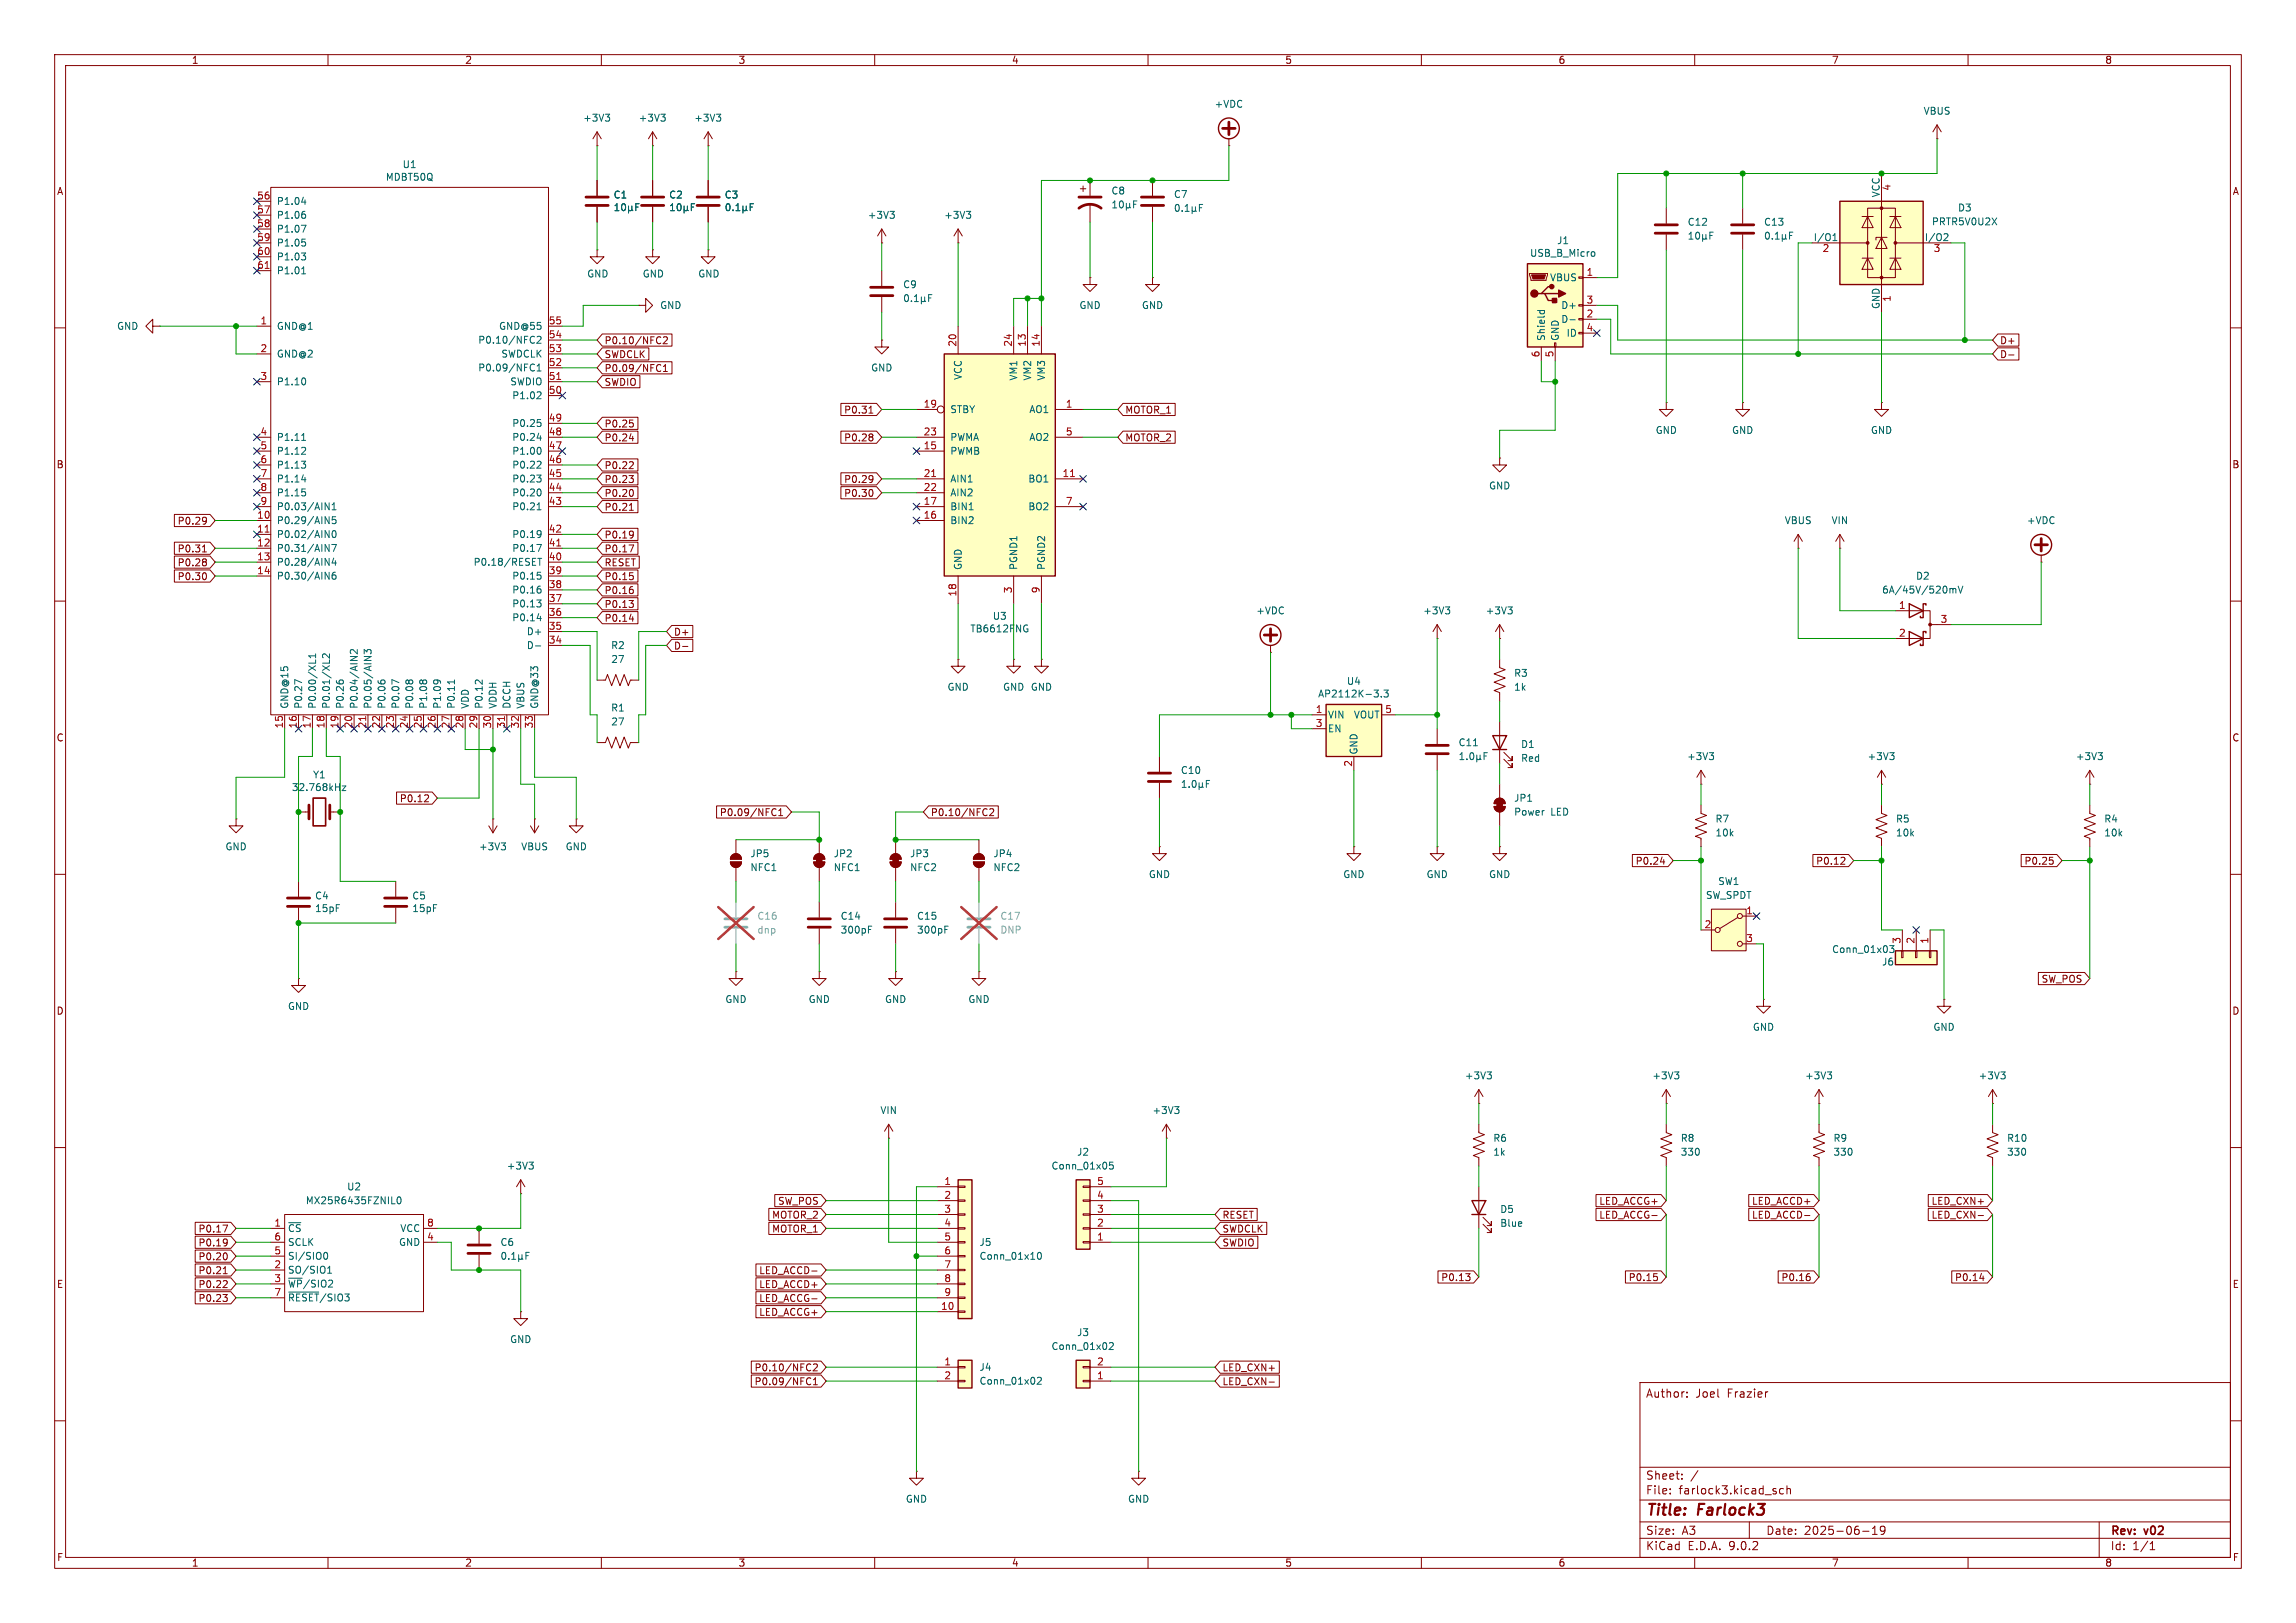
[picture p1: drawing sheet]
<svg xmlns="http://www.w3.org/2000/svg" width="420mm" height="297mm" viewBox="0 0 420 297" stroke-linecap="round" stroke-linejoin="round" font-family="sans-serif">
<defs><g id="words">
<g font-size="2.8" fill="#840000">
<text x="301" y="277.9">Title:</text>
<text x="310.6" y="277.9">Farlock3</text>
</g>
<g font-size="2.1" fill="#840000">
<text x="301" y="256">Author:</text>
<text x="310.1" y="256">Joel</text>
<text x="316" y="256">Frazier</text>
<text x="301" y="273.7">File:</text>
<text x="301" y="271">Sheet:</text>
<text x="307.1" y="273.7">farlock3.kicad_sch</text>
<text x="301" y="281.1">Size:</text>
<text x="307.6" y="281.1">A3</text>
<text x="323" y="281.1">Date:</text>
<text x="330" y="281.1">2025-06-19</text>
<text x="386" y="281.3">Rev:</text>
<text x="392.4" y="281.3">v02</text>
<text x="301" y="283.9">KiCad</text>
<text x="308.7" y="283.9">E.D.A.</text>
<text x="316.3" y="283.9">9.0.2</text>
<text x="386" y="283.9">Id:</text>
<text x="390.1" y="283.9">1/1</text>
</g>
<g font-size="1.8" fill="#840000">
<text x="35" y="11.9">1</text>
<text x="85" y="11.9">2</text>
<text x="135" y="11.9">3</text>
<text x="185" y="11.9">4</text>
<text x="235" y="11.9">5</text>
<text x="285" y="11.9">6</text>
<text x="335" y="11.9">7</text>
<text x="385" y="11.9">8</text>
<text x="10.3" y="35.9">A</text>
<text x="408.3" y="35.9">A</text>
<text x="110.5" y="65.7">SWDCLK</text>
<text x="110.5" y="63.2">P0.10/NFC2</text>
<text x="365.8" y="65.7">D-</text>
<text x="365.8" y="63.2">D+</text>
<text x="110.5" y="68.3">P0.09/NFC1</text>
<text x="110.5" y="70.8">SWDIO</text>
<text x="154.3" y="75.9">P0.31</text>
<text x="205.7" y="75.9">MOTOR_1</text>
<text x="110.5" y="81">P0.24</text>
<text x="110.5" y="78.4">P0.25</text>
<text x="154.3" y="81">P0.28</text>
<text x="205.7" y="81">MOTOR_2</text>
<text x="10.3" y="85.9">B</text>
<text x="110.5" y="88.6">P0.23</text>
<text x="110.5" y="86">P0.22</text>
<text x="154.3" y="88.6">P0.29</text>
<text x="408.2" y="85.9">B</text>
<text x="110.5" y="93.7">P0.21</text>
<text x="110.5" y="91.1">P0.20</text>
<text x="154.3" y="91.1">P0.30</text>
<text x="32.4" y="96.2">P0.29</text>
<text x="32.4" y="101.3">P0.31</text>
<text x="110.5" y="101.3">P0.17</text>
<text x="110.5" y="98.7">P0.19</text>
<text x="32.4" y="106.4">P0.30</text>
<text x="32.4" y="103.8">P0.28</text>
<text x="110.5" y="103.8">RESET</text>
<text x="110.5" y="106.4">P0.15</text>
<text x="110.5" y="108.9">P0.16</text>
<text x="110.5" y="114">P0.14</text>
<text x="110.5" y="111.4">P0.13</text>
<text x="123.2" y="119.1">D-</text>
<text x="123.2" y="116.5">D+</text>
<text x="10.3" y="135.9">C</text>
<text x="408.2" y="135.9">C</text>
<text x="73" y="147">P0.12</text>
<text x="131.6" y="149.5">P0.09/NFC1</text>
<text x="170.2" y="149.5">P0.10/NFC2</text>
<text x="299.1" y="158.4">P0.24</text>
<text x="332.1" y="158.4">P0.12</text>
<text x="370.2" y="158.4">P0.25</text>
<text x="10.3" y="185.9">D</text>
<text x="373.4" y="180">SW_POS</text>
<text x="408.2" y="185.9">D</text>
<text x="142.2" y="220.7">SW_POS</text>
<text x="292.4" y="220.7">LED_ACCG+</text>
<text x="320.4" y="220.7">LED_ACCD+</text>
<text x="353.2" y="220.7">LED_CXN+</text>
<text x="36.2" y="225.7">P0.17</text>
<text x="141.1" y="225.7">MOTOR_1</text>
<text x="141.1" y="223.2">MOTOR_2</text>
<text x="223.5" y="223.2">RESET</text>
<text x="223.5" y="225.7">SWDCLK</text>
<text x="292.4" y="223.2">LED_ACCG-</text>
<text x="320.4" y="223.2">LED_ACCD-</text>
<text x="353.2" y="223.2">LED_CXN-</text>
<text x="36.2" y="228.3">P0.19</text>
<text x="36.2" y="230.8">P0.20</text>
<text x="36.2" y="233.4">P0.21</text>
<text x="138.8" y="233.4">LED_ACCD-</text>
<text x="223.5" y="228.3">SWDIO</text>
<text x="10.3" y="235.9">E</text>
<text x="36.2" y="238.4">P0.23</text>
<text x="36.2" y="235.9">P0.22</text>
<text x="138.8" y="235.9">LED_ACCD+</text>
<text x="138.8" y="238.4">LED_ACCG-</text>
<text x="263.5" y="234.6">P0.13</text>
<text x="297.8" y="234.6">P0.15</text>
<text x="325.8" y="234.6">P0.16</text>
<text x="357.5" y="234.6">P0.14</text>
<text x="408.3" y="235.9">E</text>
<text x="138.8" y="241">LED_ACCG+</text>
<text x="137.9" y="251.1">P0.10/NFC2</text>
<text x="223.5" y="251.1">LED_CXN+</text>
<text x="137.9" y="253.7">P0.09/NFC1</text>
<text x="223.5" y="253.7">LED_CXN-</text>
<text x="10.3" y="285.9">F</text>
<text x="35" y="286.9">1</text>
<text x="85" y="286.9">2</text>
<text x="135" y="286.9">3</text>
<text x="185" y="286.9">4</text>
<text x="235" y="286.9">5</text>
<text x="285" y="286.9">6</text>
<text x="335" y="286.9">7</text>
<text x="385" y="286.9">8</text>
<text x="408.3" y="285.9">F</text>
</g>
<g font-size="1.8" fill="#006464">
<text x="106.6" y="22.5">+3V3</text>
<text x="116.7" y="22.5">+3V3</text>
<text x="126.9" y="22.5">+3V3</text>
<text x="222.1" y="19.9">+VDC</text>
<text x="351.8" y="21.2">VBUS</text>
<text x="70.5" y="33.3">MDBT50Q</text>
<text x="73.6" y="31">U1</text>
<text x="203.2" y="35.8">C8</text>
<text x="50.5" y="37.7">P1.04</text>
<text x="50.5" y="40.2">P1.06</text>
<text x="112.2" y="36.5">C1</text>
<text x="122.3" y="36.5">C2</text>
<text x="132.5" y="36.5">C3</text>
<text x="158.6" y="40.2">+3V3</text>
<text x="172.6" y="40.2">+3V3</text>
<text x="214.6" y="36.4">C7</text>
<text x="308.6" y="41.5">C12</text>
<text x="322.6" y="41.5">C13</text>
<text x="343.9" y="36.2" transform="rotate(-90 343.9 36.2)">VCC</text>
<text x="353.3" y="41.4">PRTR5V0U2X</text>
<text x="358.1" y="38.9">D3</text>
<text x="50.5" y="42.8">P1.07</text>
<text x="50.5" y="45.3">P1.05</text>
<text x="50.5" y="47.9">P1.03</text>
<text x="279.8" y="47.2">USB_B_Micro</text>
<text x="284.7" y="44.9">J1</text>
<text x="352" y="44.2">I/O2</text>
<text x="50.5" y="50.4">P1.01</text>
<text x="107.3" y="51">GND</text>
<text x="117.5" y="51">GND</text>
<text x="127.6" y="51">GND</text>
<text x="165.1" y="52.9">C9</text>
<text x="283.4" y="51.7">VBUS</text>
<text x="120.7" y="56.7">GND</text>
<text x="197.4" y="56.7">GND</text>
<text x="208.8" y="56.7">GND</text>
<text x="285.5" y="56.7">D+</text>
<text x="285.5" y="59.3">D-</text>
<text x="343.9" y="56.6" transform="rotate(-90 343.9 56.6)">GND</text>
<text x="21.3" y="60.6">GND</text>
<text x="50.5" y="60.6">GND@1</text>
<text x="50.5" y="65.6">GND@2</text>
<text x="87.4" y="63.1">P0.10/NFC2</text>
<text x="91.2" y="60.6">GND@55</text>
<text x="91.6" y="65.6">SWDCLK</text>
<text x="282.8" y="62.5" transform="rotate(-90 282.8 62.5)">Shield</text>
<text x="285.3" y="62.5" transform="rotate(-90 285.3 62.5)">GND</text>
<text x="286.5" y="61.8">ID</text>
<text x="50.5" y="70.7">P1.10</text>
<text x="87.4" y="68.2">P0.09/NFC1</text>
<text x="93.2" y="70.7">SWDIO</text>
<text x="159.3" y="68.2">GND</text>
<text x="176.1" y="69.6" transform="rotate(-90 176.1 69.6)">VCC</text>
<text x="186.3" y="69.7" transform="rotate(-90 186.3 69.7)">VM1</text>
<text x="188.8" y="69.7" transform="rotate(-90 188.8 69.7)">VM2</text>
<text x="191.4" y="69.7" transform="rotate(-90 191.4 69.7)">VM3</text>
<text x="93.6" y="73.3">P1.02</text>
<text x="173.7" y="75.8">STBY</text>
<text x="188.2" y="75.8">AO1</text>
<text x="50.5" y="80.9">P1.11</text>
<text x="50.5" y="83.4">P1.12</text>
<text x="93.6" y="78.3">P0.25</text>
<text x="93.6" y="80.9">P0.24</text>
<text x="93.6" y="83.4">P1.00</text>
<text x="173.7" y="80.9">PWMA</text>
<text x="173.7" y="83.4">PWMB</text>
<text x="188.2" y="80.9">AO2</text>
<text x="302.8" y="79.6">GND</text>
<text x="316.7" y="79.6">GND</text>
<text x="342.1" y="79.6">GND</text>
<text x="50.5" y="86">P1.13</text>
<text x="50.5" y="88.5">P1.14</text>
<text x="93.6" y="86">P0.22</text>
<text x="93.6" y="88.5">P0.23</text>
<text x="173.7" y="88.5">AIN1</text>
<text x="188" y="88.5">BO1</text>
<text x="272.3" y="89.8">GND</text>
<text x="50.5" y="91">P1.15</text>
<text x="50.5" y="93.6">P0.03/AIN1</text>
<text x="93.6" y="91">P0.20</text>
<text x="93.6" y="93.6">P0.21</text>
<text x="173.7" y="91">AIN2</text>
<text x="173.7" y="93.6">BIN1</text>
<text x="188" y="93.6">BO2</text>
<text x="50.5" y="96.1">P0.29/AIN5</text>
<text x="50.5" y="98.7">P0.02/AIN0</text>
<text x="50.5" y="101.2">P0.31/AIN7</text>
<text x="93.6" y="98.7">P0.19</text>
<text x="93.6" y="101.2">P0.17</text>
<text x="173.7" y="96.1">BIN2</text>
<text x="326.4" y="96.1">VBUS</text>
<text x="334.9" y="96.1">VIN</text>
<text x="370.7" y="96.1">+VDC</text>
<text x="50.5" y="103.7">P0.28/AIN4</text>
<text x="50.5" y="106.3">P0.30/AIN6</text>
<text x="86.5" y="103.7">P0.18/RESET</text>
<text x="93.6" y="106.3">P0.15</text>
<text x="176.1" y="104.4" transform="rotate(-90 176.1 104.4)">GND</text>
<text x="186.3" y="104.4" transform="rotate(-90 186.3 104.4)">PGND1</text>
<text x="191.4" y="104.4" transform="rotate(-90 191.4 104.4)">PGND2</text>
<text x="350.4" y="106.3">D2</text>
<text x="93.6" y="108.8">P0.16</text>
<text x="93.6" y="111.4">P0.13</text>
<text x="93.6" y="113.9">P0.14</text>
<text x="181.5" y="113.6">U3</text>
<text x="229.7" y="112.6">+VDC</text>
<text x="260.2" y="112.6">+3V3</text>
<text x="271.7" y="112.6">+3V3</text>
<text x="344.2" y="108.8">6A/45V/520mV</text>
<text x="96.3" y="116.4">D+</text>
<text x="96.3" y="119">D-</text>
<text x="111.7" y="119">R2</text>
<text x="177.4" y="115.9">TB6612FNG</text>
<text x="111.7" y="121.5">27</text>
<text x="246.3" y="125.5">U4</text>
<text x="276.9" y="124.1">R3</text>
<text x="52.9" y="129.8" transform="rotate(-90 52.9 129.8)">GND@15</text>
<text x="55.5" y="129.8" transform="rotate(-90 55.5 129.8)">P0.27</text>
<text x="58" y="129.8" transform="rotate(-90 58 129.8)">P0.00/XL1</text>
<text x="60.6" y="129.8" transform="rotate(-90 60.6 129.8)">P0.01/XL2</text>
<text x="63.1" y="129.8" transform="rotate(-90 63.1 129.8)">P0.26</text>
<text x="65.6" y="129.8" transform="rotate(-90 65.6 129.8)">P0.04/AIN2</text>
<text x="68.2" y="129.8" transform="rotate(-90 68.2 129.8)">P0.05/AIN3</text>
<text x="70.7" y="129.8" transform="rotate(-90 70.7 129.8)">P0.06</text>
<text x="73.3" y="129.8" transform="rotate(-90 73.3 129.8)">P0.07</text>
<text x="75.8" y="129.8" transform="rotate(-90 75.8 129.8)">P0.08</text>
<text x="78.3" y="129.8" transform="rotate(-90 78.3 129.8)">P1.08</text>
<text x="80.9" y="129.8" transform="rotate(-90 80.9 129.8)">P1.09</text>
<text x="83.4" y="129.8" transform="rotate(-90 83.4 129.8)">P0.11</text>
<text x="86" y="129.8" transform="rotate(-90 86 129.8)">VDD</text>
<text x="88.5" y="129.8" transform="rotate(-90 88.5 129.8)">P0.12</text>
<text x="91" y="129.8" transform="rotate(-90 91 129.8)">VDDH</text>
<text x="93.6" y="129.8" transform="rotate(-90 93.6 129.8)">DCCH</text>
<text x="96.1" y="129.8" transform="rotate(-90 96.1 129.8)">VBUS</text>
<text x="98.7" y="129.8" transform="rotate(-90 98.7 129.8)">GND@33</text>
<text x="111.7" y="130.4">R1</text>
<text x="173.2" y="126.6">GND</text>
<text x="183.4" y="126.6">GND GND</text>
<text x="241" y="127.8">AP2112K-3.3</text>
<text x="242.8" y="131.7">VIN</text>
<text x="247.6" y="131.7">VOUT</text>
<text x="276.9" y="126.6">1k</text>
<text x="111.7" y="132.9">27</text>
<text x="242.8" y="134.2">EN</text>
<text x="266.7" y="136.8">C11</text>
<text x="278.1" y="137.1">D1</text>
<text x="57.2" y="142.6">Y1</text>
<text x="215.9" y="141.8">C10</text>
<text x="248.5" y="138.2" transform="rotate(-90 248.5 138.2)">GND</text>
<text x="278.1" y="139.6">Red</text>
<text x="308.5" y="139.3">+3V3</text>
<text x="341.5" y="139.3">+3V3</text>
<text x="379.6" y="139.3">+3V3</text>
<text x="53.3" y="145">32.768kHz</text>
<text x="276.9" y="146.9">JP1</text>
<text x="276.9" y="149.5">Power</text>
<text x="283.7" y="149.5">LED</text>
<text x="41.1" y="155.8">GND</text>
<text x="87.5" y="155.8">+3V3</text>
<text x="95.2" y="155.8">VBUS</text>
<text x="103.4" y="155.8">GND</text>
<text x="313.7" y="150.7">R7</text>
<text x="313.7" y="153.3">10k</text>
<text x="346.7" y="150.7">R5</text>
<text x="346.7" y="153.3">10k</text>
<text x="384.8" y="150.7">R4</text>
<text x="384.8" y="153.3">10k</text>
<text x="137.2" y="157.1">JP5</text>
<text x="137.2" y="159.6">NFC1</text>
<text x="152.4" y="157.1">JP2</text>
<text x="152.4" y="159.6">NFC1</text>
<text x="166.4" y="157.1">JP3</text>
<text x="166.4" y="159.6">NFC2</text>
<text x="181.6" y="157.1">JP4</text>
<text x="181.6" y="159.6">NFC2</text>
<text x="210.1" y="160.9">GND</text>
<text x="245.6" y="160.9">GND</text>
<text x="260.9" y="160.9">GND</text>
<text x="272.3" y="160.9">GND</text>
<text x="57.5" y="164.8">C4</text>
<text x="57.5" y="167.1">15pF</text>
<text x="75.3" y="164.8">C5</text>
<text x="75.3" y="167.1">15pF</text>
<text x="312" y="164.7">SW_SPDT</text>
<text x="314.2" y="162.2">SW1</text>
<text x="153.7" y="171">300pF</text>
<text x="153.7" y="168.5">C14</text>
<text x="167.6" y="171">300pF</text>
<text x="167.6" y="168.5">C15</text>
<text x="335" y="174.6">Conn_01x03</text>
<text x="344.2" y="176.9">J6</text>
<text x="52.6" y="185">GND</text>
<text x="132.6" y="183.7">GND</text>
<text x="147.8" y="183.7">GND</text>
<text x="161.8" y="183.7">GND</text>
<text x="177" y="183.7">GND</text>
<text x="320.5" y="188.8">GND</text>
<text x="353.6" y="188.8">GND</text>
<text x="267.9" y="197.7">+3V3</text>
<text x="302.2" y="197.7">+3V3</text>
<text x="330.1" y="197.7">+3V3</text>
<text x="361.8" y="197.7">+3V3</text>
<text x="160.9" y="204.1">VIN</text>
<text x="210.7" y="204.1">+3V3</text>
<text x="273.1" y="209.1">R6</text>
<text x="307.3" y="209.1">R8</text>
<text x="335.3" y="209.1">R9</text>
<text x="367" y="209.1">R10</text>
<text x="92.6" y="214.2">+3V3</text>
<text x="192.2" y="214.2">Conn_01x05</text>
<text x="196.9" y="211.7">J2</text>
<text x="273.1" y="211.7">1k</text>
<text x="307.3" y="211.7">330</text>
<text x="335.3" y="211.7">330</text>
<text x="367" y="211.7">330</text>
<text x="55.8" y="220.6">MX25R6435FZNIL0</text>
<text x="63.4" y="218">U2</text>
<text x="52.6" y="225.7">~{CS}</text>
<text x="73.1" y="225.7">VCC</text>
<text x="274.3" y="222.2">D5</text>
<text x="274.3" y="224.7">Blue</text>
<text x="52.6" y="228.2">SCLK</text>
<text x="52.6" y="230.7">SI/SIO0</text>
<text x="52.6" y="233.3">SO/SIO1</text>
<text x="72.9" y="228.2">GND</text>
<text x="91.4" y="228.2">C6</text>
<text x="179.1" y="228.2">J5</text>
<text x="179.1" y="230.7">Conn_01x10</text>
<text x="52.6" y="235.8">~{WP}/SIO2</text>
<text x="52.6" y="238.4">~{RESET}/SIO3</text>
<text x="93.2" y="246">GND</text>
<text x="196.9" y="244.7">J3</text>
<text x="179.1" y="251.1">J4</text>
<text x="192.2" y="247.2">Conn_01x02</text>
<text x="179.1" y="253.6">Conn_01x02</text>
<text x="165.6" y="275.2">GND</text>
<text x="206.2" y="275.2">GND</text>
</g>
<g font-size="1.8" fill="#a90000">
<text x="346.2" y="35" transform="rotate(-90 346.2 35)">4</text>
<text x="46.9" y="36.6">56</text>
<text x="46.9" y="39.1">57</text>
<text x="46.9" y="41.7">58</text>
<text x="46.9" y="44.2">59</text>
<text x="46.9" y="46.7">60</text>
<text x="333.3" y="46.4">2</text>
<text x="353.6" y="46.4">3</text>
<text x="46.9" y="49.3">61</text>
<text x="290.1" y="50.5">1</text>
<text x="47.6" y="59.4">1</text>
<text x="100.3" y="59.4">55</text>
<text x="290.1" y="55.6">3</text>
<text x="290.1" y="58.2">2</text>
<text x="346.2" y="55.3" transform="rotate(-90 346.2 55.3)">1</text>
<text x="47.6" y="64.5">2</text>
<text x="100.3" y="62">54</text>
<text x="100.3" y="64.5">53</text>
<text x="175" y="63.5" transform="rotate(-90 175 63.5)">20</text>
<text x="185.2" y="63.5" transform="rotate(-90 185.2 63.5)">24</text>
<text x="187.7" y="63.5" transform="rotate(-90 187.7 63.5)">13</text>
<text x="190.2" y="63.5" transform="rotate(-90 190.2 63.5)">14</text>
<text x="281.7" y="65.5" transform="rotate(-90 281.7 65.5)">6</text>
<text x="284.2" y="65.5" transform="rotate(-90 284.2 65.5)">5</text>
<text x="290.1" y="60.7">4</text>
<text x="47.6" y="69.6">3</text>
<text x="100.3" y="67.1">52</text>
<text x="100.3" y="69.6">51</text>
<text x="100.3" y="72.1">50</text>
<text x="100.3" y="77.2">49</text>
<text x="168.9" y="74.7">19</text>
<text x="194.9" y="74.7">1</text>
<text x="47.6" y="79.8">4</text>
<text x="47.6" y="82.3">5</text>
<text x="100.3" y="79.8">48</text>
<text x="100.3" y="82.3">47</text>
<text x="168.9" y="79.8">23</text>
<text x="168.9" y="82.3">15</text>
<text x="194.9" y="79.8">5</text>
<text x="47.6" y="84.8">6</text>
<text x="47.6" y="87.4">7</text>
<text x="47.6" y="89.9">8</text>
<text x="100.3" y="84.8">46</text>
<text x="100.3" y="87.4">45</text>
<text x="100.3" y="89.9">44</text>
<text x="168.9" y="87.4">21</text>
<text x="168.9" y="89.9">22</text>
<text x="194.3" y="87.4">11</text>
<text x="46.9" y="95">10</text>
<text x="47.6" y="92.5">9</text>
<text x="100.3" y="92.5">43</text>
<text x="168.9" y="92.5">17</text>
<text x="168.9" y="95">16</text>
<text x="194.9" y="92.5">7</text>
<text x="46.9" y="97.5">11</text>
<text x="46.9" y="100.1">12</text>
<text x="100.3" y="97.5">42</text>
<text x="100.3" y="100.1">41</text>
<text x="46.9" y="102.6">13</text>
<text x="46.9" y="105.2">14</text>
<text x="100.3" y="102.6">40</text>
<text x="100.3" y="105.2">39</text>
<text x="100.3" y="107.7">38</text>
<text x="100.3" y="110.2">37</text>
<text x="100.3" y="112.8">36</text>
<text x="175" y="109.3" transform="rotate(-90 175 109.3)">18</text>
<text x="185.2" y="108.7" transform="rotate(-90 185.2 108.7)">3</text>
<text x="190.2" y="108.7" transform="rotate(-90 190.2 108.7)">9</text>
<text x="347.3" y="111.5">1</text>
<text x="100.3" y="115.3">35</text>
<text x="100.3" y="117.9">34</text>
<text x="347.3" y="116.6">2</text>
<text x="354.9" y="114">3</text>
<text x="240.6" y="130.6">1</text>
<text x="253.3" y="130.6">5</text>
<text x="51.8" y="133.4" transform="rotate(-90 51.8 133.4)">15</text>
<text x="54.4" y="133.4" transform="rotate(-90 54.4 133.4)">16</text>
<text x="56.9" y="133.4" transform="rotate(-90 56.9 133.4)">17</text>
<text x="59.4" y="133.4" transform="rotate(-90 59.4 133.4)">18</text>
<text x="62" y="133.4" transform="rotate(-90 62 133.4)">19</text>
<text x="64.5" y="133.4" transform="rotate(-90 64.5 133.4)">20</text>
<text x="67.1" y="133.4" transform="rotate(-90 67.1 133.4)">21</text>
<text x="69.6" y="133.4" transform="rotate(-90 69.6 133.4)">22</text>
<text x="72.1" y="133.4" transform="rotate(-90 72.1 133.4)">23</text>
<text x="74.7" y="133.4" transform="rotate(-90 74.7 133.4)">24</text>
<text x="77.2" y="133.4" transform="rotate(-90 77.2 133.4)">25</text>
<text x="79.8" y="133.4" transform="rotate(-90 79.8 133.4)">26</text>
<text x="82.3" y="133.4" transform="rotate(-90 82.3 133.4)">27</text>
<text x="84.8" y="133.4" transform="rotate(-90 84.8 133.4)">28</text>
<text x="87.4" y="133.4" transform="rotate(-90 87.4 133.4)">29</text>
<text x="89.9" y="133.4" transform="rotate(-90 89.9 133.4)">30</text>
<text x="92.5" y="133.4" transform="rotate(-90 92.5 133.4)">31</text>
<text x="95" y="133.4" transform="rotate(-90 95 133.4)">32</text>
<text x="97.5" y="133.4" transform="rotate(-90 97.5 133.4)">33</text>
<text x="240.6" y="133.1">3</text>
<text x="247.4" y="140.4" transform="rotate(-90 247.4 140.4)">2</text>
<text x="319.3" y="167.4">1</text>
<text x="311.7" y="169.9">2</text>
<text x="319.3" y="172.5">3</text>
<text x="347.7" y="172.8" transform="rotate(-90 347.7 172.8)">3</text>
<text x="350.3" y="172.8" transform="rotate(-90 350.3 172.8)">2</text>
<text x="352.8" y="172.8" transform="rotate(-90 352.8 172.8)">1</text>
<text x="172.6" y="216.9">1</text>
<text x="172.6" y="219.5">2</text>
<text x="172.6" y="222">3</text>
<text x="200.6" y="222">3</text>
<text x="200.6" y="219.5">4</text>
<text x="200.6" y="216.9">5</text>
<text x="50.1" y="224.5">1</text>
<text x="50.1" y="227.1">6</text>
<text x="78" y="224.5">8</text>
<text x="78" y="227.1">4</text>
<text x="172.6" y="224.5">4</text>
<text x="172.6" y="227.1">5</text>
<text x="200.6" y="227.1">1</text>
<text x="200.6" y="224.5">2</text>
<text x="50.1" y="229.6">5</text>
<text x="50.1" y="232.2">2</text>
<text x="172.6" y="229.6">6</text>
<text x="172.6" y="232.2">7</text>
<text x="50.1" y="234.7">3</text>
<text x="50.1" y="237.2">7</text>
<text x="172" y="239.8">10</text>
<text x="172.6" y="234.7">8</text>
<text x="172.6" y="237.2">9</text>
<text x="172.6" y="249.9">1</text>
<text x="200.6" y="249.9">2</text>
<text x="172.6" y="252.5">2</text>
<text x="200.6" y="252.5">1</text>
</g>
<g font-size="1.8" fill="#989898">
<text x="138.4" y="168.5">C16</text>
<text x="138.4" y="171">dnp</text>
<text x="182.9" y="171">DNP</text>
<text x="182.9" y="168.5">C17</text>
</g>
</g></defs>
<g fill="none" stroke="#840000" stroke-width=".18">
<path d="M10 10h400v277h-400zM12 12h396v273h-396zM60 10v2M110 10v2M160 10v2M210 10v2M260 10v2M310 10v2M360 10v2M10 60h2M408 60h2M10 110h2"/>
<path d="M408 110h2M10 160h2M408 160h2M10 210h2M408 210h2M300 253h108v32h-108zM308.6 255.5v.2M308.6 254.8v.1M323.2 254.7h.2M10 260h2M300 278.5h108M300 274.5h108"/>
<path d="M300 268.5h108M305.5 273.2v.2M305.5 272.5v.1M307.7 270.5v.2M307.7 269.8v.1M310.6 269.1l-1.3 1.9M320 278.5v3M324.7 272.9l.2 .2-.2 .3M324.7 272.4l.2 .1M326.2 272.5l-.4-.1-.3 .3v.4l.2 .2h.5M326.9 272.5l.2-.1 .3 .1 .1 .9M326.9 271.9v1.5"/>
<path d="M342.5 279.7l.4-.4v1.5M344.8 279.9l-.3 .3h-.3l-.3-.3 .2-.5 .4-.1 .2 .1a.99 .99 0 0 1-.3 1.4h-.3M384 278.5v6.5M408 260h2M60 285v2M110 285v2M160 285v2M210 285v2M260 285v2M300 281.5h108M310 285v2M340.7 280.2h1.2"/>
<path d="M342.5 280.8h.9M360 285v2M393.3 283.6h.9M393.3 282.5l.4-.4v1.5"/>
</g>
<path d="M175.3 215.9h2.5v25.4h-2.5z" fill="#ffffc2"/>
<g fill="none" stroke="#840000" stroke-width=".25">
<path d="M349.2 110.5l2.6 1.3-2.6 1.2zM349.2 115.6l2.6 1.2-2.6 1.3zM352.3 110.7v-.2h-.5v2.5h-.5v-.2M352.3 115.8v-.2h-.5v2.5h-.5v-.2M175.3 215.9h2.5v25.4h-2.5z"/>
<circle cx="373.4" cy="99.7" r="1.9"/>
</g>
<g fill="none" stroke="#840000" stroke-width=".18">
<path d="M47 36.8h2.5M47 39.4h2.5M49.5 34.3h50.8v96.5h-50.8zM109.2 33v2.8M109.2 37.8v2.8M119.4 33v2.8M119.4 37.8v2.8M129.5 33v2.8M129.5 37.8v2.8M27.9 59.7v-1.3l-1.2 1.3 1.2 1.3v-1.3h1.3M29.2 59.7h.1M47 41.9h2.5"/>
<path d="M47 44.5h2.5M47 47h2.5M47 49.5h2.5M47 59.7h2.5M100.3 59.7h2.6M109.2 45.7v1.3h1.3l-1.3 1.3-1.3-1.3h1.3M109.2 45.7h.1M119.4 45.7v1.3h1.2l-1.2 1.3-1.3-1.3h1.3M119.4 45.7h.1M129.5 45.7v1.3h1.3l-1.3 1.3-1.2-1.3h1.2M129.5 45.7h.1M210.8 50.8v1.3h1.3l-1.3 1.2-1.3-1.2h1.3"/>
<path d="M210.8 50.8h.1M47 64.8h2.5M47 69.9h2.5M100.3 64.8h2.6M100.3 69.9h2.6M100.3 62.2h2.6M100.3 67.3h2.6M100.3 72.4h2.6M100.3 77.5h2.6M47 80h2.5M47 82.6h2.5M47 85.1h2.5"/>
<path d="M47 87.6h2.5M47 90.2h2.5M47 92.7h2.5M47 95.3h2.5M47 97.8h2.5M100.3 80h2.6M100.3 82.6h2.6M100.3 85.1h2.6M100.3 87.6h2.6M100.3 90.2h2.6M100.3 92.7h2.6M100.3 97.8h2.6"/>
<path d="M328.9 97.8l-.7 1.3M328.9 97.8l.8 1.3M328.9 97.8v2.5M336.5 97.8l-.7 1.3M336.5 97.8l.8 1.3M336.5 97.8v2.5M47 100.3h2.5M47 102.9h2.5M47 105.4h2.5M100.3 100.3h2.6M100.3 102.9h2.6M100.3 105.4h2.6"/>
<path d="M100.3 108h2.6M100.3 110.5h2.6M100.3 113h2.6M100.3 115.6h2.6M100.3 118.1h2.6M328.9 100.3h.1M336.5 100.3h.1M346.7 111.8h6.4v5h-6.4M353.1 114.3h3.8M373.4 102.9h.1M373.4 101.6v1.3M52.1 130.8v2.6"/>
<path d="M54.6 130.8v2.6M57.1 130.8v2.6M59.7 130.8v2.6M62.2 130.8v2.6M64.8 130.8v2.6M67.3 130.8v2.6M69.8 130.8v2.6M72.4 130.8v2.6M74.9 130.8v2.6M77.5 130.8v2.6M80 130.8v2.6M82.5 130.8v2.6"/>
<path d="M85.1 130.8v2.6M87.6 130.8v2.6M90.2 130.8v2.6M92.7 130.8v2.6M95.2 130.8v2.6M97.8 130.8v2.6M105.4 149.9v1.2h1.3l-1.3 1.3-1.3-1.3h1.3M105.4 149.9h.1M133.6 157.7h2a1.02 1.02 0 0 1-1 1 1.02 1.02 0 0 1-1-1zM133.9 156.5a1.02 1.02 0 0 1 1.1-.2 1.02 1.02 0 0 1 .6 .9h-2zM134.6 153.7v2.5M134.6 158.8v2.5"/>
<path d="M148.8 157.7h2.1a1.02 1.02 0 0 1-1 1 1.02 1.02 0 0 1-1.1-1zM149.1 156.5a1.02 1.02 0 0 1 1.1-.2 1.02 1.02 0 0 1 .7 .9h-2.1zM149.9 153.7v2.5M149.9 158.8v2.5M344.2 147.3v1.5l1 .4-2 .8 2 .7-2 .8 2 .8-2 .7 1 .4v1.5M344.2 143.5h.1M344.2 141v2.5M344.2 141l-.8 1.2M344.2 141l.7 1.2M149.9 165.1v2.8M149.9 169.9v2.8M163.8 177.8v1.3h1.3l-1.3 1.2-1.2-1.2h1.2"/>
<path d="M163.8 177.8h.1M163.8 165.1v2.8M163.8 169.9v2.8M179.1 177.8v1.3h1.2l-1.2 1.2-1.3-1.2h1.3M179.1 177.8h.1M95.2 218.4h.1M95.2 215.9v2.5M95.2 215.9l-.7 1.3M95.2 215.9l.8 1.3M171.4 217.2h3.9M171.4 219.7h3.9M175.3 217h1.2v.3h-1.2z"/>
<path d="M175.3 219.6h1.2v.2h-1.2zM364.5 205.7v1.6l1 .3-2 .8 2 .8-2 .7 2 .8-2 .8 1 .3v1.6M171.4 222.2h3.9M171.4 224.8h3.9M171.4 227.3h3.9M171.4 229.9h3.9M171.4 232.4h3.9M171.4 234.9h3.9M171.4 237.5h3.9M175.3 222.1h1.2v.3h-1.2zM175.3 224.7h1.2v.2h-1.2zM175.3 227.2h1.2v.3h-1.2z"/>
<path d="M175.3 229.7h1.2v.3h-1.2zM175.3 232.3h1.2v.2h-1.2zM175.3 234.8h1.2v.3h-1.2zM175.3 237.4h1.2v.2h-1.2zM175.3 239.9h1.2v.3h-1.2zM171.4 240h3.9"/>
</g>
<g fill="none" stroke="#006464" stroke-width=".18">
<path d="M55.2 37h.8M55.5 38.7h.3M55.7 39.2l.2 .2v.3l-.2 .2M55.8 36.6v.8M112.5 38.6h.7M112.5 37.6l.4-.3v1.3M113.9 37.3h.1a.68 .68 0 0 1 .4 .6 .68 .68 0 0 1-.4 .7 .84 .84 0 0 1-.1-1.3zM115 38.4l.2 .2h.2l.2-.2M115 37.7v1.3M115.6 38.4l.2 .2M115.6 37.7v.7M116.3 37.9h.4"/>
<path d="M116.9 37.3h-.6v1.3M122.7 38.6h.7M122.7 37.6l.3-.3v1.3M124 37.3h.2a.68 .68 0 0 1 .4 .6 .68 .68 0 0 1-.4 .7 .84 .84 0 0 1-.2-1.3zM125.1 38.4l.2 .2h.3l.1-.2M125.1 37.7v1.3M125.7 38.4l.2 .2M125.7 37.7v.7M126.5 37.9h.4M127.1 37.3h-.6v1.3M132.9 37.4l.2-.1a.68 .68 0 0 1 .5 .6 .68 .68 0 0 1-.5 .7l-.3-.5zM134.1 38.4v.2"/>
<path d="M134.6 38.6h.8M134.6 37.6l.4-.3v1.3M135.9 38.4l.2 .2h.2l.2-.2M135.9 37.7v1.3M136.5 38.4l.2 .2M136.5 37.7v.7M137.2 37.9h.5M137.8 37.3h-.6v1.3M55.1 41.2h.9l-.6 1.3M55.1 46.3h.8l-.4 .5M55.2 50.1h.7M55.2 43.8h.6"/>
<path d="M55.4 49l.1-.2v1.3M55.7 44.2l.2 .3v.3l-.2 .2M55.7 46.8l.2 .2v.3l-.2 .3M55.4 79.5l.1-.2v1.3M55.6 69.2a.79 .79 0 0 1 0 1.2M97.2 66.7l.3-.1 .3 .1M97.5 61.5l.3 .2M97.8 62.7l-.3 .1M97.8 67.8l-.3 .1-.3-.1M98.2 61.7l.5-.2 .3 .4-.8 .9h.8M98.2 67.9h.8M98.2 67l.4-.4v1.3"/>
<path d="M98.3 76.8h.6M98.7 71.7l.3 .2-.1 .3-.7 .8h.8M98.7 77.3l.3 .2v.3l-.3 .2M98.9 79.7v.9M55.1 84.4h.8l-.4 .5M55.2 80.6h.7M55.2 87.8h.8M55.2 89.5h.6M55.7 81.9l.2 .2-.1 .3-.7 .7h.8M55.7 84.9l.2 .2v.3l-.2 .3M55.7 90l.2 .2v.3l-.2 .2M55.8 87.4v.8"/>
<path d="M59.5 92l.7 1.3v-1.3M59.5 94.6l.7 1.2v-1.2M59.5 97.1l.7 1.3v-1.3M59.5 99.6l.7 1.3v-1.3M60.7 99.6h.8l-.5 1.3M60.7 93.3h.8M60.7 92.4l.4-.4v1.3M60.9 97.2l.1-.1a.68 .68 0 0 1 .5 .6 .68 .68 0 0 1-.5 .7 .84 .84 0 0 1-.1-1.2zM61.4 94.6h-.6l-.1 .6 .2-.2 .5 .1 .1 .2-.1 .4-.2 .1-.5-.1M98.2 99.6h.8l-.5 1.3M98.2 86.9h.8l-.5 .5M98.2 93.3h.8"/>
<path d="M98.2 80.2h.8M98.5 92.2l.1-.2v1.3M98.7 81.9a.79 .79 0 0 1 0 1.2M98.7 89.5a.79 .79 0 0 1 0 1.2M98.7 84.4l.3 .2-.1 .3-.7 .8h.8M98.7 87.4l.3 .3v.3l-.3 .2M98.7 97.1l.3 .2a.94 .94 0 0 1-.3 1M99 97.6l-.3 .3M57.7 119.7v.7M59.5 102.2l.7 1.2v-1.2M59.5 104.7l.7 1.3v-1.3M60.3 119.7v.7l-.9-.7-.4 .2 .1 .5"/>
<path d="M61 102.1l-.3 .9h.8M61.4 104.7l-.4 .1a.86 .86 0 0 0 0 1.2l.4-.1 .1-.5-.3-.2-.3 .1-.2 .1M61.4 102.6v.8M65.3 118.9v.8l-.9-.8-.3 .2 .1 .5M66.6 119.7v-.8l.5 .4 .1-.4h.6l.1 .2-.1 .6M97.9 118.2h1M98.2 109.8h.8l-.5 .5M98.2 113.2h.8M98.3 104.7h.6M98.4 102.2h.7M98.6 107.3h.3M98.7 105.2l.3 .2v.3l-.3 .3"/>
<path d="M98.7 107.7l.3 .3v.3l-.3 .2M98.7 110.3l.3 .2v.3l-.3 .3M98.7 102.2v1.2M98.9 112.8v.8M356.7 107.7v.8M356.7 107.8l.3-.1 .2 .2M357.2 107.9l.2-.2h.3l.1 .8M357.2 107.9v.6M358.2 107.3l.4 1.2 .4-1.2M55.2 124.9l-1.3-.5v.8M57.7 120.7v.6M57.7 120h-1.2l.3 .4"/>
<path d="M60.3 120.7v.6M61.5 124.6v.2M62 124.7l.3-.3h.3l.2 .3M64.1 120.1h1.2l-1.2 .8M66.6 120.1h1.3l-1.3 .8M69.2 124.6v.2M69.6 124.7l.3-.3h.3l.2 .3M73 124.9l-1.3-.5v.8M74.2 124.7l.3-.3 .3 .3 .2-.3h.3l.2 .3M76.8 124.7l.2-.3 .3 .3 .3-.3h.2l.2 .3M79.3 124.7l.3-.3a.94 .94 0 0 1 .9 .3M79.9 124.4l.2 .3"/>
<path d="M83.1 124.4v.8M83.1 124.8h-1.2l.1 .1M88.2 124.4v.8l-.7-.7-.3-.1-.3 .3M345.7 137.7h.8l-.5 .5M346.2 138.2l.3 .3v.3l-.3 .2M158.9 170.1h.4M158.9 169.5h.6M172.8 170.1h.5M172.8 169.5h.6M96.8 212.7h.7l-.4 .5M97.3 213.2l.2 .2v.3l-.2 .2M189.9 229.3l.2-.1a.68 .68 0 0 1 .4 .6 .68 .68 0 0 1-.4 .6l-.3-.4z"/>
</g>
<path d="M48.5 49.1h.7M101.8 69.4h.8M48.5 97.4h.7M101.8 99.9h.8M66.9 131.1v.7M92.3 131.1v.7" fill="none" stroke="#a90000" stroke-width=".18"/>
<path d="M107.2 36.1h4.1M107.2 37.6h4.1M117.3 36.1h4.1M117.3 37.6h4.1M127.5 36.1h4.1M127.5 37.6h4.1M372.2 99.7h2.3M373.4 98.6v2.2M147.8 168.1h4.1M147.8 169.7h4.1M161.8 168.1h4.1M161.8 169.7h4.1" fill="none" stroke="#840000" stroke-width=".51"/>
<g fill="#840000" stroke="#840000" stroke-width=".18">
<path d="M133.6 157.7h2a1.02 1.02 0 0 1-1 1 1.02 1.02 0 0 1-1-1z"/>
<path d="M133.9 156.5a1.02 1.02 0 0 1 1.1-.2 1.02 1.02 0 0 1 .6 .9h-2z"/>
<path d="M149.4 157h1v1h-1z"/>
<path d="M148.8 157.7h2.1a1.02 1.02 0 0 1-1 1 1.02 1.02 0 0 1-1.1-1z"/>
<path d="M149.1 156.5a1.02 1.02 0 0 1 1.1-.2 1.02 1.02 0 0 1 .7 .9h-2.1z"/>
<circle cx="353.1" cy="114.3" r=".25"/>
</g>
<path d="M177 168.1h4.1M177 169.7h4.1" fill="none" stroke="#a1a1a1" stroke-width=".51"/>
<path d="M179.1 165.1v2.8M179.1 169.9v2.8" fill="none" stroke="#a1a1a1" stroke-width=".18"/>
<path d="M175.8 166l6.5 5.8M182.3 166l-6.5 5.8" fill="none" stroke="#e12e31" stroke-width=".46"/>
<path d="M313.1 166.4h6.3v7.6h-6.3z" fill="#ffffc2"/>
<g fill="none" stroke="#840000" stroke-width=".18">
<path d="M197.6 34.5h1M198.1 34v1.1M199.4 33v2.8M199.4 37.3v3.3M210.8 33v2.8M210.8 37.8v2.8M161.3 44.5h.1M161.3 41.9l-.8 1.3M161.3 41.9l.8 1.3M161.3 41.9v2.6M161.3 49.5v2.8M161.3 54.4v2.8"/>
<path d="M199.4 50.8v1.3h1.3l-1.3 1.2-1.3-1.2h1.3M199.4 50.8h.1M311.1 143.5h.1M311.1 147.3v1.5l1.1 .4-2.1 .8 2.1 .7-2.1 .8 2.1 .8-2.1 .7 1 .4v1.5M311.1 141l-.7 1.2M311.1 141l.8 1.2M311.1 141v2.5M382.3 147.3v1.5l1 .4-2 .8 2 .7-2 .8 2 .8-2 .7 1 .4v1.5M382.3 143.5h.1M382.3 141v2.5M382.3 141l-.8 1.2M382.3 141l.7 1.2"/>
<path d="M311.1 170.2h2.6M313.1 166.4h6.3v7.6h-6.3zM317.9 167.9l-3.3 2M318.8 167.6h2.5M318.8 172.7h2.5M332.7 199.4l-.7 1.3M332.7 199.4l.8 1.3M332.7 199.4v2.5M332.7 201.9h.1"/>
<circle cx="314.2" cy="170.2" r=".46"/>
<circle cx="318.3" cy="172.7" r=".46"/>
<circle cx="318.3" cy="167.6" r=".46"/>
</g>
<path d="M197.4 38.1a3.3 3.3 0 0 1 4 0M197.4 36.1h4M208.8 36.1h4.1M208.8 37.6h4.1M159.3 52.6h4M159.3 54.1h4" fill="none" stroke="#840000" stroke-width=".51"/>
<g fill="none" stroke="#006464" stroke-width=".18">
<path d="M162.8 38.7h.8l-.4 .5M163.3 39.2l.3 .2v.3l-.3 .2M203.6 38h.7M203.6 37.1l.3-.3v1.2M204.9 36.9l.2-.1a.68 .68 0 0 1 .4 .6 .68 .68 0 0 1-.4 .6l-.3-.4zM206 37.9l.2 .1h.3l.1-.1M206 37.2v1.3M206.6 37.9l.2 .1M206.6 37.2v.7M207.4 37.4h.4M208 36.8h-.6v1.2M215.2 37.5l.1-.1a.68 .68 0 0 1 .4 .6 .68 .68 0 0 1-.4 .7 .84 .84 0 0 1-.1-1.2z"/>
<path d="M216.3 38.6v.1M216.8 38.7h.7M216.8 37.8l.4-.4v1.3M218.1 38.5l.1 .2h.3l.2-.2M218.1 37.8v1.3M218.7 38.5l.2 .2M218.7 37.8v.7M219.4 38h.4M220 37.4h-.6v1.3M165.6 54l.2-.1a.68 .68 0 0 1 .4 .7 .68 .68 0 0 1-.4 .6l-.3-.5zM166.7 55.1v.1M167.3 55.2h.7"/>
<path d="M167.3 54.3l.3-.4v1.3M168.5 55l.2 .2h.3l.1-.2M168.5 54.3v1.3M169.1 55l.2 .2M169.1 54.3v.7M169.9 54.5h.4M170.5 53.9h-.6v1.3M312.7 137.7h.7l-.4 .5M313.2 138.2l.2 .3v.3l-.2 .2M383.8 137.7h.8l-.5 .5M384.3 138.2l.3 .3v.3l-.3 .2M334.3 196.2h.7l-.4 .4"/>
<path d="M334.8 196.6l.2 .3v.3l-.2 .2"/>
</g>
<path d="M172.7 64.8h20.3v40.6h-20.3z" fill="#ffffc2"/>
<path d="M172.7 64.8h20.3v40.6h-20.3zM273 134.6h2.6l-1.3 2.6zM273 137.2h2.6M269.2 219.7h2.6l-1.3 2.5zM269.2 222.2h2.6" fill="none" stroke="#840000" stroke-width=".25"/>
<g fill="none" stroke="#840000" stroke-width=".18">
<path d="M116.8 55.9h1.3v-1.3l1.3 1.3-1.3 1.3v-1.3M116.8 55.9h.1M175.3 44.5h.1M175.3 41.9v2.6M175.3 59.7v5.1M175.3 41.9l-.8 1.3M175.3 41.9l.7 1.3M185.4 59.7v5.1M188 59.7v5.1M190.5 59.7v5.1M161.3 62.2v1.3h1.3l-1.3 1.3-1.3-1.3h1.3M161.3 62.2h.1"/>
<path d="M167.6 74.9h3.8M193 74.9h5.1M167.6 80h5.1M167.6 82.6h5.1M167.6 87.6h5.1M167.6 90.2h5.1M167.6 92.7h5.1M167.6 95.3h5.1M193 80h5.1M193 87.6h5.1M193 92.7h5.1M175.3 105.4v5.1"/>
<path d="M185.4 105.4v5.1M190.5 105.4v5.1M262.9 116.8h.1M262.9 114.3v2.5M262.9 114.3l-.8 1.3M262.9 114.3l.8 1.3M274.3 116.8h.1M274.3 114.3v2.5M274.3 114.3l-.7 1.3M274.3 114.3l.8 1.3M262.9 133.4v2.7M262.9 138.2v2.8"/>
<path d="M274.3 120.7v1.5l1 .4-2 .7 2 .8-2 .7 2 .8-2 .8 1 .3v1.6M274.3 132.1v7.6M275.1 138.9l1.5 1.6v-.8v.8h-.8M275.1 137.7l1.5 1.5v-.8v.8h-.8M89.4 151.1l.8 1.3M90.2 149.9h.1M90.2 149.9v2.5M90.9 151.1l-.7 1.3M97 151.1l.8 1.3M97.8 149.9h.1M97.8 149.9v2.5M98.6 151.1l-.8 1.3"/>
<path d="M162.8 157.7h2a1.02 1.02 0 0 1-1 1 1.02 1.02 0 0 1-1-1zM163.1 156.5a1.02 1.02 0 0 1 1.1-.2 1.02 1.02 0 0 1 .6 .9h-2zM163.8 153.7v2.5M163.8 158.8v2.5M178.1 157.7h2a1.02 1.02 0 0 1-1 1 1.02 1.02 0 0 1-1-1zM178.3 156.5a1.02 1.02 0 0 1 1.2-.2 1.02 1.02 0 0 1 .6 .9h-2zM179.1 153.7v2.5M179.1 158.8v2.5M273.3 147.6h2a1.02 1.02 0 0 1-1 1 1.02 1.02 0 0 1-1-1zM273.6 146.4a1.02 1.02 0 0 1 1.1-.3 1.02 1.02 0 0 1 .6 1h-2zM274.3 143.5v2.6M274.3 148.6v2.5"/>
<path d="M134.6 177.8v1.3h1.3l-1.3 1.2-1.3-1.2h1.3M134.6 177.8h.1M304.8 199.4v2.5M304.8 199.4l-.8 1.3M304.8 199.4l.8 1.3M270.5 217.2v7.6M304.8 205.7v1.6l1 .3-2 .8 2 .8-2 .7 2 .8-2 .8 1 .3v1.6M304.8 201.9h.1M332.7 205.7v1.6l1.1 .3-2.1 .8 2.1 .8-2.1 .7 2.1 .8-2.1 .8 1 .3v1.6M271.3 224l1.5 1.6v-.8v.8h-.8M271.3 222.8l1.5 1.5v-.8v.8h-.8"/>
<circle cx="172.1" cy="74.9" r=".63"/>
</g>
<path d="M170.4 87.2h.7M195.8 87.2h.7" fill="none" stroke="#a90000" stroke-width=".18"/>
<g fill="none" stroke="#006464" stroke-width=".18">
<path d="M176.8 38.7h.8l-.5 .5M177.3 39.2l.3 .2v.3l-.3 .2M177.3 93.3h.7M187.7 114.4h.3M187.8 115.1h.2v.4l-.2 .1M264.4 111.1h.8l-.4 .5M264.9 111.6l.3 .2v.3l-.3 .2M275.8 111.1h.8l-.4 .5M276.4 111.6l.2 .2v.3l-.2 .2M267.1 139h.7M267.1 138.1l.3-.4v1.3M268.3 138.9v.1"/>
<path d="M269 137.9l.2-.2a.68 .68 0 0 1 .4 .7 .68 .68 0 0 1-.4 .6l-.3-.5zM269.5 136.5h.8M270.1 138.8l.2 .2h.3l.1-.2M270.1 138.2v1.2M270.7 138.8l.2 .2M270.7 138.2v.6M271.5 138.3h.4M272.1 137.7h-.6v1.3M91.7 154.2h.8l-.5 .5M92.2 154.7l.3 .3v.3l-.3 .2M306.3 196.2h.8l-.4 .4M306.9 196.6l.2 .3v.3l-.2 .2"/>
</g>
<g fill="#840000" stroke="#840000" stroke-width=".18">
<path d="M273.8 146.8h1v1h-1z"/>
<path d="M273.3 147.6h2a1.02 1.02 0 0 1-1 1 1.02 1.02 0 0 1-1-1z"/>
<path d="M273.6 146.4a1.02 1.02 0 0 1 1.1-.3 1.02 1.02 0 0 1 .6 1h-2z"/>
<path d="M178.1 157.7h2a1.02 1.02 0 0 1-1 1 1.02 1.02 0 0 1-1-1z"/>
<path d="M178.3 156.5a1.02 1.02 0 0 1 1.2-.2 1.02 1.02 0 0 1 .6 .9h-2z"/>
<path d="M163.3 157h1v1h-1z"/>
<path d="M162.8 157.7h2a1.02 1.02 0 0 1-1 1 1.02 1.02 0 0 1-1-1z"/>
<path d="M163.1 156.5a1.02 1.02 0 0 1 1.1-.2 1.02 1.02 0 0 1 .6 .9h-2z"/>
</g>
<path d="M260.9 136.4h4M260.9 137.9h4" fill="none" stroke="#840000" stroke-width=".51"/>
<path d="M132.6 168.1h4.1M132.6 169.7h4.1" fill="none" stroke="#a1a1a1" stroke-width=".51"/>
<path d="M134.6 165.1v2.8M134.6 169.9v2.8" fill="none" stroke="#a1a1a1" stroke-width=".18"/>
<path d="M131.4 166l6.5 5.8M137.9 166l-6.5 5.8" fill="none" stroke="#e12e31" stroke-width=".46"/>
<path d="M242.6 128.9h10.1v9.5h-10.1z" fill="#ffffc2"/>
<g fill="none" stroke="#840000" stroke-width=".25">
<path d="M242.6 128.9h10.1v9.5h-10.1z"/>
<circle cx="232.4" cy="116.2" r="1.9"/>
</g>
<g fill="none" stroke="#840000" stroke-width=".18">
<path d="M274.3 83.8v1.3h1.3l-1.3 1.3-1.3-1.3h1.3M274.3 83.8h.1M232.4 119.4h.1M232.4 118.1v1.3M109.2 124.5h1.5l.4-1.1 .8 2.1 .7-2.1 .8 2.1 .8-2.1 .7 2.1 .4-1h1.5M175.3 120.7v1.2h1.2l-1.2 1.3-1.3-1.3h1.3M175.3 120.7h.1M185.4 120.7v1.2h1.3l-1.3 1.3-1.3-1.3h1.3M185.4 120.7h.1M190.5 120.7v1.2h1.3l-1.3 1.3-1.3-1.3h1.3M190.5 120.7h.1M212.1 138.4v2.8"/>
<path d="M240 130.8h2.6M240 133.4h2.6M247.6 138.4v2.6M252.7 130.8h2.6M54.6 148.6h1.9M60.3 148.6h1.9M212.1 154.9v1.3h1.3l-1.3 1.3-1.3-1.3h1.3M212.1 154.9h.1M212.1 143.3v2.8M247.6 154.9v1.3h1.3l-1.3 1.3-1.2-1.3h1.2M247.6 154.9h.1M262.9 154.9v1.3h1.3l-1.3 1.3-1.3-1.3h1.3"/>
<path d="M262.9 154.9h.1M274.3 154.9v1.3h1.3l-1.3 1.3-1.3-1.3h1.3M274.3 154.9h.1M54.6 179.1v1.2h1.3l-1.3 1.3-1.3-1.3h1.3M54.6 179.1h.1M72.4 161.3v2.8M72.4 166.1v2.8M149.9 177.8v1.3h1.2l-1.2 1.2-1.3-1.2h1.3M149.9 177.8h.1M270.5 199.4v2.5M270.5 199.4l-.8 1.3M270.5 199.4l.8 1.3"/>
<path d="M322.6 182.9v1.3h1.2l-1.2 1.2-1.3-1.2h1.3M322.6 182.9h.1M355.6 182.9v1.3h1.3l-1.3 1.2-1.3-1.2h1.3M355.6 182.9h.1M270.5 205.7v1.6l1 .3-2 .8 2 .8-2 .7 2 .8-2 .8 1 .3v1.6M270.5 201.9h.1"/>
</g>
<g fill="none" stroke="#006464" stroke-width=".18">
<path d="M251.3 126.3h.8l-.4 .5M252.1 126.9v.5M252.7 127.4v.2M253.2 126.3h.7l-.4 .5 .4 .1v.5l-.2 .2-.5-.2M62.6 143.8h.7l-.7 .9h.7M216.3 144.1h.7M216.3 143.2l.3-.4v1.3M217.5 144v.1M218.2 142.9l.2-.1a.68 .68 0 0 1 .4 .7 .68 .68 0 0 1-.4 .6l-.3-.5zM219.3 143.9l.2 .2h.3l.1-.2M219.3 143.2v1.3M219.9 143.9l.2 .2"/>
<path d="M219.9 143.2v.7M220.7 143.4h.4M221.3 142.8h-.6v1.3M272 196.2h.8l-.4 .4M272.6 196.6l.2 .3v.3l-.2 .2"/>
</g>
<path d="M231.3 116.2h2.3M232.4 115.1v2.2M56.5 147.3v2.6M60.3 147.3v2.6M210.1 141.5h4M210.1 143h4M70.4 164.3h4M70.4 165.9h4" fill="none" stroke="#840000" stroke-width=".51"/>
<path d="M57.3 146.1h2.3v5h-2.3z" fill="none" stroke="#840000" stroke-width=".3"/>
<path d="M346.7 174h7.6v2.5h-7.6z" fill="#ffffc2"/>
<path d="M346.7 174h7.6v2.5h-7.6z" fill="none" stroke="#840000" stroke-width=".25"/>
<path d="M109.2 135.9h1.5l.4-1 .8 2 .7-2 .8 2 .8-2 .7 2 .4-1h1.5M347.9 174h.2v1.3h-.2zM348 170.2v3.8M350.4 174h.2v1.3h-.2zM350.5 170.2v3.8M352.9 174h.3v1.3h-.3zM353.1 170.2v3.8M364.5 199.4l-.8 1.3M364.5 199.4l.8 1.3M364.5 199.4v2.5M364.5 201.9h.1" fill="none" stroke="#840000" stroke-width=".18"/>
<path d="M345.7 173h.7l-.4 .5 .4 .2v.5l-.2 .1-.5-.1M366 196.2h.8l-.4 .4M366.5 196.6l.3 .3v.3l-.3 .2" fill="none" stroke="#006464" stroke-width=".18"/>
<path d="M279.4 48.3h10.2v15.2h-10.2z" fill="#ffffc2"/>
<g fill="none" stroke="#840000" stroke-width=".25">
<path d="M279.4 48.3h10.2v15.2h-10.2zM281.9 53.7h.7l.6 1.3h1.3M282.6 53.7h2.5M283.8 52.5h-.6l-1.3 1.2h-.6"/>
<circle cx="224.8" cy="23.5" r="1.9"/>
</g>
<g fill="none" stroke="#840000" stroke-width=".18">
<path d="M109.2 26.7h.1M109.2 24.1l-.7 1.3M109.2 24.1l.8 1.3M109.2 24.1v2.6M119.4 26.7h.1M119.4 24.1l-.8 1.3M119.4 24.1l.7 1.3M119.4 24.1v2.6M129.5 26.7h.1M129.5 24.1l-.7 1.3M129.5 24.1l.8 1.3M129.5 24.1v2.6"/>
<path d="M224.8 26.7h.1M224.8 25.4v1.3M304.8 38.1v2.8M318.8 38.1v2.8M279.8 50h3.3v.3l-.3 1h-2.8zM288.8 50.7h.8v.2h-.8zM288.8 55.8h.8v.2h-.8zM288.8 58.3h.8v.2h-.8zM289.6 50.8h2.5M289.6 55.9h2.5M289.6 58.4h2.5M304.8 42.9v2.8"/>
<path d="M318.8 42.9v2.8M281.9 63.5v2.5M284.4 62.7h.2v.8h-.2zM284.5 63.5v2.5M288.8 60.8h.8v.3h-.8zM289.6 61h2.5M304.8 73.7v1.2h1.3l-1.3 1.3-1.3-1.3h1.3M304.8 73.7h.1M318.8 73.7v1.2h1.2l-1.2 1.3-1.3-1.3h1.3M318.8 73.7h.1M344.2 73.7v1.2h1.2l-1.2 1.3-1.3-1.3h1.3M344.2 73.7h.1"/>
<path d="M43.2 149.9v1.2h1.2l-1.2 1.3-1.3-1.3h1.3M43.2 149.9h.1M54.6 161.3v2.8M54.6 166.1v2.8M162.6 208.3h.1M162.6 205.7l-.8 1.3M162.6 205.7l.7 1.3M162.6 205.7v2.6M49.5 224.8h2.6M49.5 227.3h2.6M49.5 229.9h2.6M49.5 232.4h2.6"/>
<path d="M49.5 234.9h2.6M49.5 237.5h2.6M52.1 222.2h25.4v17.8h-25.4zM77.5 224.8h2.5M77.5 227.3h2.5M87.6 224.8v2.8M87.6 229.6v2.8M95.2 240v1.3h1.3l-1.3 1.3-1.2-1.3h1.2M95.2 240h.1M167.6 269.2v1.3h1.3l-1.3 1.3-1.2-1.3h1.2M167.6 269.2h.1"/>
</g>
<path d="M280.2 50.3h2.5l-.3 .8h-2z" fill="#840000" stroke="#840000" stroke-width=".18"/>
<g fill="#840000" stroke="#840000" stroke-width=".25">
<path d="M284 54.6h.7v.8h-.7z"/>
<path d="M285.1 53.1l1.3 .6-1.3 .7z"/>
<circle cx="280.7" cy="53.7" r=".63"/>
<circle cx="283.8" cy="52.5" r=".38"/>
</g>
<g fill="none" stroke="#006464" stroke-width=".18">
<path d="M110.7 20.9h.8l-.4 .5M111.3 21.4l.2 .2v.3l-.2 .3M120.9 20.9h.8l-.4 .5M121.4 21.4l.3 .2v.3l-.3 .3M131.1 20.9h.7l-.4 .5M131.6 21.4l.2 .2v.3l-.2 .3M281.2 56.8h1.3M281.7 56.8v.4M282.5 56.8v.4M287.2 58.5h.9M291.3 46.1h.3l.1 .2v.5l-.4 .1M309 43.8h.7"/>
<path d="M309 42.9l.3-.4v1.3M310.3 42.6l.2-.1a.68 .68 0 0 1 .4 .6 .68 .68 0 0 1-.4 .7l-.3-.5zM311.4 43.6l.2 .2h.3l.1-.2M311.4 42.9v1.3M312 43.6l.2 .2M312 42.9v.7M312.8 43.1h.4M313.4 42.5h-.6v1.3M323.1 42.5h.1a.68 .68 0 0 1 .5 .6 .68 .68 0 0 1-.5 .7 .84 .84 0 0 1-.1-1.3zM324.2 43.6v.2M324.7 43.8h.8M324.7 42.9l.4-.4v1.3"/>
<path d="M326 43.6l.2 .2h.2l.2-.2M326 42.9v1.3M326.6 43.6l.2 .2M326.6 42.9v.7M327.3 43.1h.5M328 42.5h-.7v1.3M72.8 219.1l.1-.1a.68 .68 0 0 1 .5 .7 .68 .68 0 0 1-.5 .6l-.3-.5zM52.8 236.4h5.5M59.3 229.4l.2-.2a.68 .68 0 0 1 .5 .6 .68 .68 0 0 1-.5 .6l-.2-.2M59.9 233h.8M59.9 232.1l.4-.4v1.3M71.7 220.3h.6"/>
<path d="M91.9 229.3l.2-.1a.68 .68 0 0 1 .4 .6 .68 .68 0 0 1-.4 .6l-.3-.4zM93.1 230.3v.1M93.6 230.4h.7M93.6 229.5l.4-.3v1.2M94.9 230.3l.2 .1h.2l.2-.1M94.9 229.6v1.3M95.5 230.3l.2 .1M95.5 229.6v.7M96.2 229.8h.4M96.8 229.2h-.6v1.2"/>
</g>
<path d="M223.6 23.5h2.3M224.8 22.4v2.2M302.8 41.1h4M302.8 42.7h4M316.7 41.1h4.1M316.7 42.7h4.1M52.6 164.3h4M52.6 165.9h4M85.6 227.8h4.1M85.6 229.4h4.1" fill="none" stroke="#840000" stroke-width=".51"/>
<path d="M336.5 36.8h15.3v15.3h-15.3z" fill="#ffffc2"/>
<path d="M336.5 36.8h15.3v15.3h-15.3z" fill="none" stroke="#840000" stroke-width=".25"/>
<g fill="none" stroke="#840000" stroke-width=".18">
<path d="M340.6 39.6h2M341.6 38.1h5.1v12.7h-5.1zM341.6 39.6l1 2.1h-2zM344.2 31.8v25.4M345.7 39.6h2M346.7 39.6l1 2.1h-2zM331.5 44.5h10.1M340.6 47.2h2M341.6 47.2l1 2.1h-2zM344.2 43.4l1 2.1h-2zM345.2 43.4h-2v.5M345.7 47.2h2"/>
<path d="M346.7 47.2l1 2.1h-2zM346.7 44.5h10.2M208.3 269.2v1.3h1.2l-1.2 1.3-1.3-1.3h1.3M208.3 269.2h.1"/>
</g>
<g fill="#840000" stroke="#840000" stroke-width=".18">
<circle cx="341.6" cy="44.4" r=".25"/>
<circle cx="344.2" cy="38.1" r=".25"/>
<circle cx="344.2" cy="50.8" r=".25"/>
<circle cx="346.7" cy="44.4" r=".25"/>
</g>
<path d="M332.1 42.8v1.2M333.6 42.7l-1.1 1.6M334 42.9l.3-.1a.43 .43 0 0 1 .5 .4v.4a.42 .42 0 0 1-.4 .5 .42 .42 0 0 1-.5-.5zM335.3 44h.7M335.3 43.1l.3-.3v1.2M355.8 42.8h.4l.1 .3-.8 .9h.8" fill="none" stroke="#006464" stroke-width=".18"/>
<path d="M196.8 248.9h2.6v5.1h-2.6z" fill="#ffffc2"/>
<path d="M196.8 248.9h2.6v5.1h-2.6z" fill="none" stroke="#840000" stroke-width=".25"/>
<path d="M198.1 252.6h1.3v.3h-1.3zM198.1 250.1h1.3v.2h-1.3zM199.4 252.7h3.8M199.4 250.2h3.8" fill="none" stroke="#840000" stroke-width=".18"/>
<path d="M202.9 245.8l.5-.1 .3 .4-.8 .9h.8" fill="none" stroke="#006464" stroke-width=".18"/>
<path d="M196.8 215.9h2.6v12.7h-2.6z" fill="#ffffc2"/>
<path d="M196.8 215.9h2.6v12.7h-2.6z" fill="none" stroke="#840000" stroke-width=".25"/>
<g fill="none" stroke="#840000" stroke-width=".18">
<path d="M354.3 25.4h.1M354.3 22.9l-.7 1.2M354.3 22.9l.8 1.2M354.3 22.9v2.5M198.1 219.6h1.3v.2h-1.3zM198.1 217h1.3v.3h-1.3zM199.4 219.7h3.8M199.4 217.2h3.8M213.4 208.3h.1M213.4 205.7l-.8 1.3M213.4 205.7l.7 1.3M213.4 205.7v2.6"/>
<path d="M198.1 227.2h1.3v.3h-1.3zM198.1 224.7h1.3v.2h-1.3zM198.1 222.1h1.3v.3h-1.3zM199.4 227.3h3.8M199.4 224.8h3.8M199.4 222.2h3.8"/>
</g>
<path d="M203.6 212.7h-.6l-.1 .6 .2-.1h.4l.2 .2-.1 .4-.2 .1-.5-.1M214.9 202.5h.8l-.5 .5M215.4 203l.3 .2v.3l-.3 .3" fill="none" stroke="#006464" stroke-width=".18"/>
<path d="M175.3 248.9h2.5v5.1h-2.5z" fill="#ffffc2"/>
<path d="M175.3 248.9h2.5v5.1h-2.5z" fill="none" stroke="#840000" stroke-width=".25"/>
<g fill="none" stroke="#840000" stroke-width=".18">
<path d="M109.2 33v2.8M109.2 37.8v2.8M119.4 33v2.8M119.4 37.8v2.8M129.5 33v2.8M129.5 37.8v2.8M110.2 66.2h12.7v2.2h-12.7l-1-1.1zM110.2 63.7h8.5v2.2h-8.5l-1-1.1zM110.2 61.1h12.7v2.2h-12.7l-1-1.1zM110.2 78.9h6.5v2.2h-6.5l-1-1.1zM110.2 68.7h6.9v2.3h-6.9l-1-1.1zM110.2 76.4h6.5v2.2h-6.5l-1-1.1z"/>
<path d="M115.2 76.9h.6M115.6 77.4l.3 .2v.3l-.3 .2M115.7 79.8v.9M120.3 66.8l.3-.1 .3 .1M120.6 61.6l.3 .2M120.9 67.9l-.3 .1-.3-.1M120.9 62.8l-.3 .1M121.4 68h.7M121.4 67.1l.3-.4v1.3M121.4 61.8l.4-.2 .3 .4-.8 .9h.8M153.8 78.9h6.5l1 1.1-1 1.1h-6.5zM153.8 73.8h6.5l1 1.1-1 1.1h-6.5z"/>
<path d="M159 75.6h.7M159.2 74.5l.1-.2v1.3M159.4 79.4l.3 .3-.3 .3 .3 .2v.2l-.3 .3M205.4 78.9h9.6v2.2h-9.6l-.9-1.1zM205.4 73.8h9.6v2.2h-9.6l-.9-1.1zM365.4 63.7h3.9v2.2h-3.9l-.9-1.1zM365.4 61.1h3.9v2.2h-3.9l-.9-1.1zM367.4 65h1M31.9 94.1h6.5l1 1.2-1 1.1h-6.5zM31.9 99.2h6.5l1 1.1-1 1.1h-6.5zM37.3 99.9l.1-.2v1.3M37.5 94.7l.3 .2a.94 .94 0 0 1-.3 1"/>
<path d="M37.8 95.2l-.3 .2M110.2 99.2h6.5v2.2h-6.5l-1-1.1zM110.2 86.5h6.5v2.2h-6.5l-1-1.1zM110.2 84h6.5v2.2h-6.5l-1-1.1zM110.2 96.7h6.5v2.2h-6.5l-1-1.1zM110.2 91.6h6.5v2.2h-6.5l-1-1.1zM110.2 89.1h6.5v2.2h-6.5l-1-1.1zM115.1 99.7h.8l-.5 1.3M115.1 87h.8l-.5 .5M115.1 80.3h.8M115.1 93.4h.8M115.4 92.3l.1-.2v1.3"/>
<path d="M115.5 89.6a.79 .79 0 0 1 0 1.2M115.6 84.5l.3 .2-.1 .3-.7 .8h.8M115.6 87.5l.3 .3v.3l-.3 .2M115.6 97.2l.3 .2a.94 .94 0 0 1-.3 1M115.9 97.7l-.3 .3M153.8 89.1h6.5l1 1.1-1 1.1h-6.5zM153.8 86.5h6.5l1 1.1-1 1.1h-6.5zM159.4 89.6a.79 .79 0 0 1 0 1.2M159.4 87l.3 .3a.94 .94 0 0 1-.3 .9M159.7 87.6l-.3 .2M31.9 104.3h6.5l1 1.1-1 1.1h-6.5zM31.9 101.8h6.5l1 1.1-1 1.1h-6.5z"/>
<path d="M37 101h.8M37.5 104.8a.79 .79 0 0 1 0 1.3M37.5 102.3l.3 .2-.3 .3 .3 .3v.2l-.3 .2M110.2 106.8h6.5v2.3h-6.5l-1-1.1zM110.2 111.9h6.5v2.2h-6.5l-1-1.1zM110.2 101.8h6.7v2.2h-6.7l-1-1.1zM110.2 109.4h6.5v2.2h-6.5l-1-1.1zM110.2 104.3h6.5v2.2h-6.5l-1-1.1zM115.1 109.9h.8l-.5 .5M115.1 113.3h.8M115.2 104.8h.6M115.5 107.4h.2"/>
<path d="M115.6 107.8l.3 .3v.3l-.3 .2M115.6 105.3l.3 .2v.3l-.3 .3M115.6 110.4l.3 .2v.3l-.3 .3M115.7 112.9v.8M122.9 117h3.8v2.2h-3.8l-1-1.1zM122.9 114.5h3.8v2.2h-3.8l-1-1.1zM124.9 118.3h.9M72.5 144.9h6.6l.9 1.2-.9 1.1h-6.6zM78.2 145.5l.2 .2-.1 .3-.7 .7h.8M131.1 147.5h12.7l1 1.1-1 1.1h-12.7zM141.4 148.1l.3-.1 .3 .1M142 149.1l-.3 .2-.3-.1"/>
<path d="M142.4 149.3h.8M142.4 148.4l.4-.4v1.3M169.9 147.5h12.7v2.2h-12.7l-1-1.1zM180.3 148l.3 .1M180.6 149.1l-.3 .2M181 148.1l.5-.1 .3 .4-.8 .9h.8M298.6 156.4h6.5l1 1.1-1 1.1h-6.5zM303.7 157.7h.8M304.3 157.3v.9M331.6 156.4h6.5l1 1.1-1 1.1h-6.5zM337.2 156.9l.3 .2-.1 .3-.7 .8h.8M369.7 156.4h6.5l1 1.1-1 1.1h-6.5z"/>
<path d="M374.9 156.9h.6M375.3 157.4l.3 .2v.3l-.3 .3M372.9 178h8.4l1 1.1-1 1.1h-8.4zM141.7 218.6h8.5l.9 1.1-.9 1.1h-8.5zM291.9 218.6h11.9l1 1.1-1 1.1h-11.9zM319.9 218.6h11.9l.9 1.1-.9 1.1h-11.9zM352.7 218.6h10.8l1 1.1-1 1.1h-10.8zM35.7 226.2h6.5l1 1.1-1 1.1h-6.5zM35.7 236.4h6.5l1 1.1-1 1.1h-6.5zM35.7 223.7h6.5l1 1.1-1 1.1h-6.5zM35.7 228.8h6.5l1 1.1-1 1.1h-6.5zM35.7 233.8h6.5l1 1.1-1 1.2h-6.5z"/>
<path d="M35.7 231.3h6.5l1 1.1-1 1.1h-6.5zM40.8 236.9h.8l-.5 .5M40.8 224.2h.8l-.5 1.3M40.8 233.1h.8M41.1 232l.1-.2v1.3M41.3 229.3a.79 .79 0 0 1 0 1.2M41.3 226.7l.3 .3a.94 .94 0 0 1-.3 .9M41.3 234.4l.3 .2-.1 .3-.7 .7h.8M41.3 237.4l.3 .2v.3l-.3 .3M41.6 227.3l-.3 .2M138.3 238.9h11.9l.9 1.1-.9 1.1h-11.9zM138.3 233.8h11.9l.9 1.1-.9 1.2h-11.9z"/>
<path d="M138.3 231.3h11.9l.9 1.1-.9 1.1h-11.9zM138.3 236.4h11.9l.9 1.1-.9 1.1h-11.9zM140.6 223.7h9.6l.9 1.1-.9 1.1h-9.6zM140.6 221.1h9.6l.9 1.1-.9 1.2h-9.6zM148.5 232.6h1M148.5 237.7h1M223.2 221.1h6.8v2.3h-6.8l-1-1.2zM223.2 223.7h8.5v2.2h-8.5l-1-1.1zM223.2 226.2h6.9v2.2h-6.9l-1-1.1zM263 232.6h6.6l.9 1.1-.9 1.1h-6.6zM268.1 233.1h.8l-.4 .5M268.7 233.6l.2 .2v.3l-.2 .3"/>
<path d="M291.9 221.1h11.9l1 1.1-1 1.2h-11.9zM297.3 232.6h6.5l1 1.1-1 1.1h-6.5zM302.2 222.4h.9M302.5 233.1h.6M302.9 233.6l.3 .2v.3l-.3 .3M319.9 221.1h11.9l.9 1.1-.9 1.2h-11.9zM325.3 232.6h6.5l.9 1.1-.9 1.1h-6.5zM330.1 222.4h1M330.8 233.1h.2M330.9 233.6l.2 .2v.3l-.2 .3M352.7 221.1h10.8l1 1.1-1 1.2h-10.8zM357 232.6h6.5l1 1.1-1 1.1h-6.5z"/>
<path d="M361.8 222.4h1M362.2 233.9h.7M362.8 233.5v.9M137.4 251.6h12.8l.9 1.1-.9 1.1h-12.8zM137.4 249.1h12.8l.9 1.1-.9 1.1h-12.8zM147.8 252.2l.3-.1 .2 .2M148.1 249.6l.2 .1M148.3 253.3l-.2 .1-.3-.1M148.3 250.7l-.2 .2M148.8 253.4h.7M148.8 252.5l.4-.4v1.3M148.8 249.7l.5-.1 .2 .4-.8 .9h.8"/>
<path d="M171.4 250.2h3.9M171.4 252.7h3.9M175.3 250.1h1.2v.2h-1.2zM175.3 252.6h1.2v.3h-1.2zM223.2 251.6h10.8v2.2h-10.8l-1-1.1zM223.2 249.1h10.8v2.2h-10.8l-1-1.1zM232.1 252.9h1"/>
</g>
<g fill="none" stroke="#006464" stroke-width=".18">
<path d="M112.5 38.6h.7M112.5 37.6l.4-.3v1.3M113.9 37.3h.1a.68 .68 0 0 1 .4 .6 .68 .68 0 0 1-.4 .7 .84 .84 0 0 1-.1-1.3zM115 38.4l.2 .2h.2l.2-.2M115 37.7v1.3M115.6 38.4l.2 .2M115.6 37.7v.7M116.3 37.9h.4M116.9 37.3h-.6v1.3M122.7 38.6h.7M122.7 37.6l.3-.3v1.3M124 37.3h.2a.68 .68 0 0 1 .4 .6 .68 .68 0 0 1-.4 .7 .84 .84 0 0 1-.2-1.3z"/>
<path d="M125.1 38.4l.2 .2h.3l.1-.2M125.1 37.7v1.3M125.7 38.4l.2 .2M125.7 37.7v.7M126.5 37.9h.4M127.1 37.3h-.6v1.3M132.9 37.4l.2-.1a.68 .68 0 0 1 .5 .6 .68 .68 0 0 1-.5 .7l-.3-.5zM134.1 38.4v.2M134.6 38.6h.8M134.6 37.6l.4-.3v1.3M135.9 38.4l.2 .2h.2l.2-.2M135.9 37.7v1.3"/>
<path d="M136.5 38.4l.2 .2M136.5 37.7v.7M137.2 37.9h.5M137.8 37.3h-.6v1.3M189.8 252.2l.4-.2 .3 .4-.8 .9h.8"/>
</g>
<g fill="none" stroke="#009600" stroke-width=".18">
<path d="M109.2 26.7v6.3M119.4 26.7v6.3M129.5 26.7v6.3M224.8 26.7v6.3h-34.3v26.7M304.8 31.8v6.3M318.8 31.8v6.3M354.3 25.4v6.4h-58.4v19h-3.8M29.2 59.7h17.8M43.2 59.7v5.1h3.8M109.2 40.6v5.1M116.8 55.9h-10.1v3.8h-3.8M119.4 40.6v5.1"/>
<path d="M129.5 40.6v5.1M161.3 44.5v5M161.3 57.2v5M175.3 44.5v15.2M188 54.6v5.1M190.5 54.6h-5.1v5.1M199.4 40.6v10.2M210.8 40.6v10.2M292.1 55.9h3.8v6.3h68.6M292.1 58.4h2.5v6.4h69.9M304.8 45.7v28M318.8 45.7v28"/>
<path d="M331.5 44.5h-2.6v20.3M344.2 57.2v16.5M356.9 44.5h2.5v17.7M102.9 64.8h6.3M102.9 62.2h6.3M102.9 69.9h6.3M102.9 67.3h6.3M102.9 77.5h6.3M161.3 74.9h6.3M198.1 74.9h6.4M281.9 66v3.9h2.6M284.5 66v12.7h-10.2v5.1"/>
<path d="M39.4 95.3h7.6M102.9 80h6.3M102.9 90.2h6.3M102.9 87.6h6.3M102.9 97.8h6.3M102.9 92.7h6.3M102.9 85.1h6.3M161.3 80h6.3M161.3 90.2h6.3M161.3 87.6h6.3M198.1 80h6.4M39.4 102.9h7.6"/>
<path d="M39.4 100.3h7.6M39.4 105.4h7.6M102.9 102.9h6.3M102.9 100.3h6.3M102.9 118.1h5v12.7h1.3v5.1M102.9 115.6h6.3v8.9M102.9 108h6.3M102.9 113h6.3M102.9 105.4h6.3M102.9 110.5h6.3M121.9 118.1h-3.8v12.7h-1.3v5.1M121.9 115.6h-5.1v8.9"/>
<path d="M175.3 110.5v10.2M185.4 110.5v10.2M190.5 110.5v10.2M232.4 119.4v11.4M262.9 116.8v16.6M274.3 116.8v3.9M328.9 100.3v16.5h17.8M336.5 100.3v11.5h10.2M373.4 102.9v11.4h-16.5M52.1 133.4v8.8h-8.9v7.7M57.1 133.4v5h-2.5v22.9M59.7 133.4v5h2.5v22.9h10.2"/>
<path d="M85.1 133.4v3.8h5.1M87.6 133.4v12.7h-7.6M90.2 133.4v16.5M95.2 133.4v10.1h2.6v6.4M97.8 133.4v8.8h7.6v7.7M236.2 130.8v2.6h3.8M240 130.8h-27.9v7.6M255.3 130.8h7.6M274.3 128.3v3.8M274.3 139.7v3.8M144.8 148.6h5.1v5.1h-15.3M168.9 148.6h-5.1v5.1h15.3"/>
<path d="M212.1 146.1v8.8M247.6 141v13.9M262.9 141v13.9M274.3 151.1v3.8M306.1 157.5h5M311.1 143.5v3.8M311.1 154.9v15.3M339.1 157.5h5.1M344.2 154.9v15.3h3.8M344.2 143.5v3.8M377.2 157.5h5.1M382.3 143.5v3.8"/>
<path d="M382.3 154.9v24.2M72.4 168.9h-17.8v10.2M134.6 161.3v3.8M134.6 172.7v5.1M149.9 161.3v3.8M149.9 172.7v5.1M163.8 161.3v3.8M163.8 172.7v5.1M179.1 161.3v3.8M179.1 172.7v5.1M321.3 172.7h1.3v10.2M353.1 170.2h2.5v12.7"/>
<path d="M95.2 218.4v6.4h-15.2M151.1 219.7h20.3M162.6 208.3v19h8.8M171.4 217.2h-3.8v52M203.2 219.7h5.1v49.5M213.4 208.3v8.9h-10.2M270.5 201.9v3.8M270.5 213.4v3.8M304.8 201.9v3.8M304.8 213.4v6.3M332.7 201.9v3.8M332.7 213.4v6.3"/>
<path d="M364.5 201.9v3.8M364.5 213.4v6.3M43.2 227.3h6.3M43.2 232.4h6.3M43.2 224.8h6.3M43.2 234.9h6.3M43.2 237.5h6.3M43.2 229.9h6.3M80 227.3h2.5v5.1h12.7v7.6M151.1 232.4h20.3M151.1 224.8h20.3M151.1 234.9h20.3"/>
<path d="M151.1 237.5h20.3M151.1 222.2h20.3M167.6 229.9h3.8M203.2 227.3h19M203.2 224.8h19M203.2 222.2h19M270.5 224.8v8.9M304.8 222.2v11.5M332.7 222.2v11.5M364.5 222.2v11.5M151.1 250.2h20.3M151.1 252.7h20.3"/>
<path d="M151.1 240h20.3M203.2 250.2h19M203.2 252.7h19"/>
</g>
<g fill="none" stroke="#000084" stroke-width=".18">
<path d="M46.4 38.8l1.2 1.2M46.4 36.2l1.2 1.2M47.6 38.8l-1.2 1.2M47.6 36.2l-1.2 1.2M46.4 43.8l1.2 1.3M46.4 48.9l1.2 1.2M46.4 41.3l1.2 1.2M46.4 46.4l1.2 1.2M47.6 43.8l-1.2 1.3M47.6 48.9l-1.2 1.2M47.6 41.3l-1.2 1.2M47.6 46.4l-1.2 1.2"/>
<path d="M46.4 69.2l1.2 1.3M46.4 79.4l1.2 1.2M47.6 69.2l-1.2 1.3M47.6 79.4l-1.2 1.2M102.3 71.8l1.2 1.2M103.5 71.8l-1.2 1.2M291.5 60.4l1.2 1.2M292.7 60.4l-1.2 1.2M46.4 84.5l1.2 1.2M46.4 81.9l1.2 1.3M46.4 87l1.2 1.2M46.4 89.6l1.2 1.2"/>
<path d="M46.4 92.1l1.2 1.2M46.4 97.2l1.2 1.2M47.6 84.5l-1.2 1.2M47.6 81.9l-1.2 1.3M47.6 87l-1.2 1.2M47.6 89.6l-1.2 1.2M47.6 92.1l-1.2 1.2M47.6 97.2l-1.2 1.2M102.3 81.9l1.2 1.3M103.5 81.9l-1.2 1.3M167 94.6l1.2 1.3M167 81.9l1.2 1.3"/>
<path d="M167 92.1l1.2 1.2M168.2 94.6l-1.2 1.3M168.2 81.9l-1.2 1.3M168.2 92.1l-1.2 1.2M197.5 92.1l1.2 1.2M197.5 87l1.2 1.2M198.7 92.1l-1.2 1.2M198.7 87l-1.2 1.2M54 132.7l1.2 1.3M55.2 132.7l-1.2 1.3M61.6 132.7l1.2 1.3M62.8 132.7l-1.2 1.3"/>
<path d="M64.2 132.7l1.2 1.3M65.4 132.7l-1.2 1.3M66.7 132.7l1.2 1.3M67.9 132.7l-1.2 1.3M69.2 132.7l1.3 1.3M70.5 132.7l-1.3 1.3M71.8 132.7l1.2 1.3M73 132.7l-1.2 1.3M74.3 132.7l1.2 1.3M75.5 132.7l-1.2 1.3M76.9 132.7l1.2 1.3M78.1 132.7l-1.2 1.3"/>
<path d="M79.4 132.7l1.2 1.3M80.6 132.7l-1.2 1.3M81.9 132.7l1.3 1.3M83.2 132.7l-1.3 1.3M92.1 132.7l1.2 1.3M93.3 132.7l-1.2 1.3M320.7 167l1.2 1.2M321.9 167l-1.2 1.2M349.9 169.6l1.2 1.2M351.1 169.6l-1.2 1.2"/>
</g>
<g fill="#009600" stroke="#009600" stroke-width=".18">
<circle cx="382.3" cy="157.5" r=".46"/>
<circle cx="344.2" cy="157.5" r=".46"/>
<circle cx="311.1" cy="157.5" r=".46"/>
<circle cx="262.9" cy="130.8" r=".46"/>
<circle cx="232.4" cy="130.8" r=".46"/>
<circle cx="236.2" cy="130.8" r=".46"/>
<circle cx="318.8" cy="31.8" r=".46"/>
<circle cx="304.8" cy="31.8" r=".46"/>
<circle cx="284.5" cy="69.9" r=".46"/>
<circle cx="359.4" cy="62.2" r=".46"/>
<circle cx="328.9" cy="64.8" r=".46"/>
<circle cx="344.2" cy="31.8" r=".46"/>
<circle cx="190.5" cy="54.6" r=".46"/>
<circle cx="188" cy="54.6" r=".46"/>
<circle cx="210.8" cy="33" r=".46"/>
<circle cx="199.4" cy="33" r=".46"/>
<circle cx="149.9" cy="153.7" r=".46"/>
<circle cx="87.6" cy="224.8" r=".46"/>
<circle cx="87.6" cy="232.4" r=".46"/>
<circle cx="167.6" cy="229.9" r=".46"/>
<circle cx="163.8" cy="153.7" r=".46"/>
<circle cx="54.6" cy="168.9" r=".46"/>
<circle cx="62.2" cy="148.6" r=".46"/>
<circle cx="54.6" cy="148.6" r=".46"/>
<circle cx="43.2" cy="59.7" r=".46"/>
<circle cx="90.2" cy="137.2" r=".46"/>
</g>
<use href="#words"/>
</svg>
